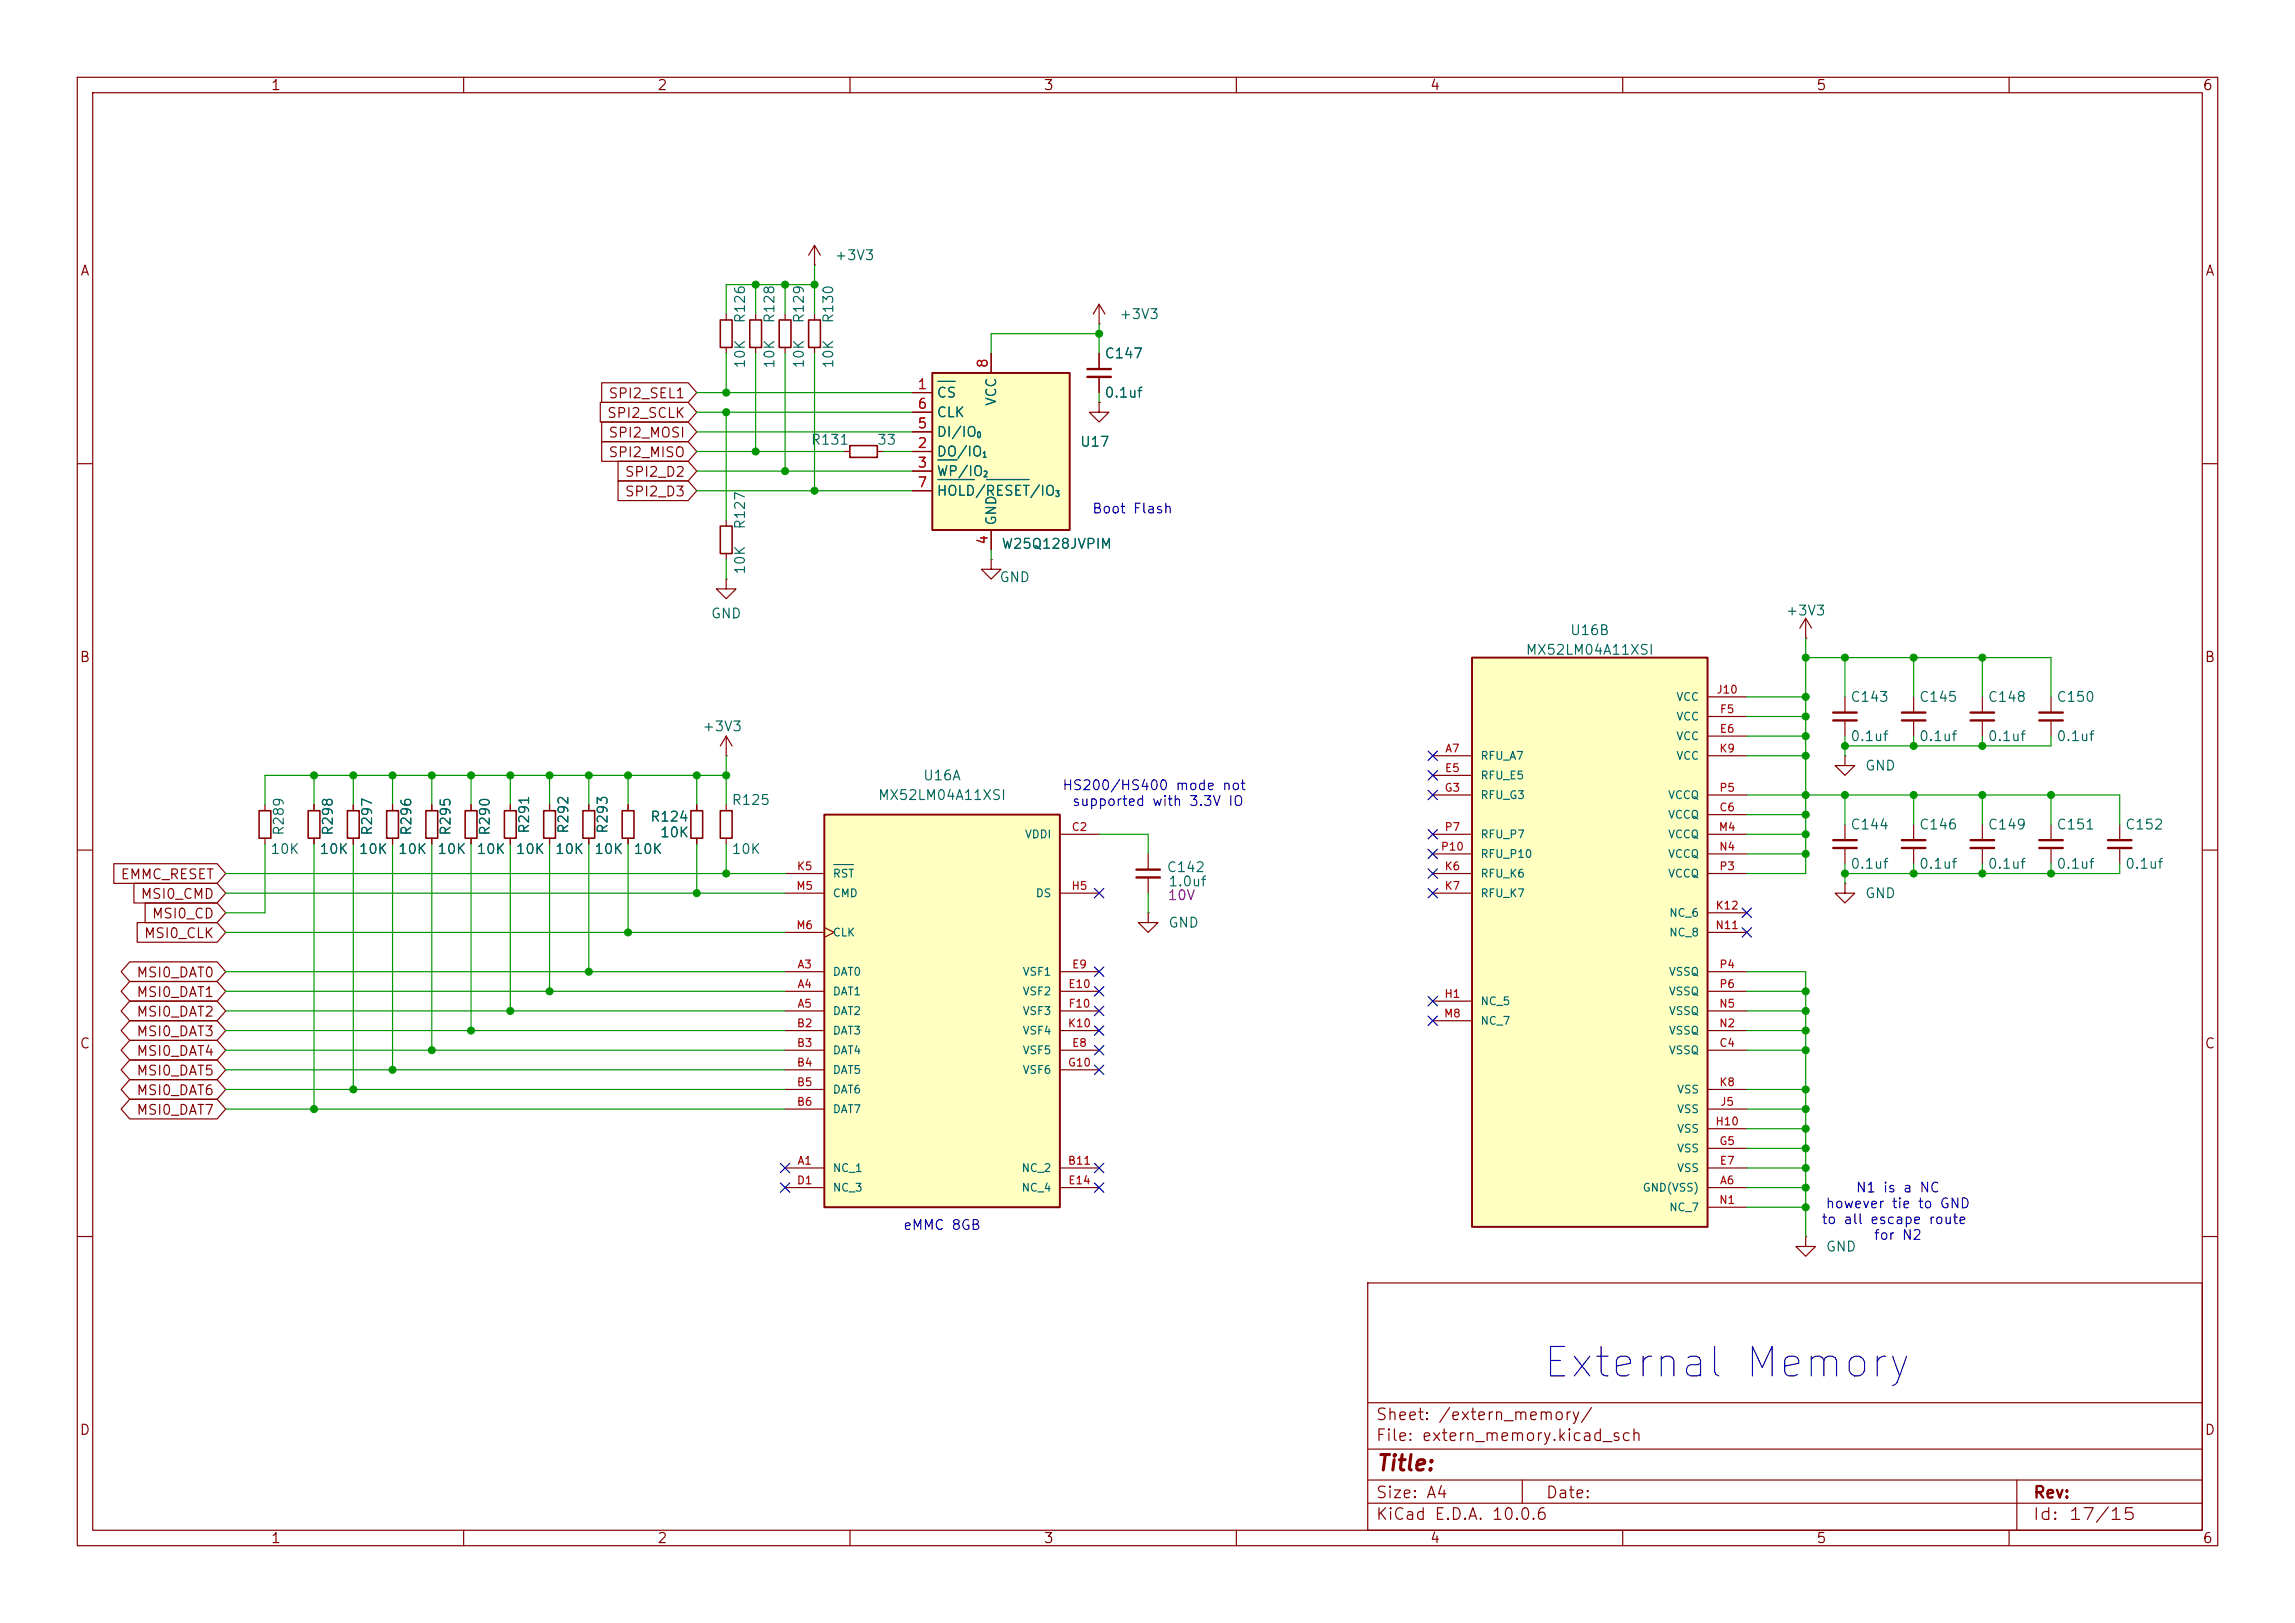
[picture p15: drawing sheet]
<svg xmlns="http://www.w3.org/2000/svg" width="297mm" height="210mm" viewBox="0 0 297 210" stroke-linecap="round" stroke-linejoin="round" font-family="sans-serif">
<defs><g id="words">
<text font-size="3.8" fill="#0000c2" x="199.4" y="179.2">External Memory</text>
<text font-size="2" fill="#840000" x="178" y="190.8">Title:</text>
<g font-size="1.5" fill="#840000">
<text x="178" y="184.1">Sheet: /extern_memory/</text>
<text x="178" y="186.8">File: extern_memory.kicad_sch</text>
<text x="178" y="197">KiCad E.D.A. 10.0.6</text>
<text x="178" y="194.2">Size: A4</text>
<text x="200" y="194.2">Date:</text>
<text x="262.9" y="197.1">Id:</text>
<text x="263" y="194.2">Rev:</text>
<text x="267.6" y="197.1">17/15</text>
</g>
<g font-size="1.3" fill="#840000">
<text x="35" y="12">1</text>
<text x="85" y="12">2</text>
<text x="135" y="12">3</text>
<text x="185" y="12">4</text>
<text x="235" y="12">5</text>
<text x="285" y="12">6</text>
<text x="10.3" y="36">A</text>
<text x="285.3" y="36">A</text>
<text x="78.7" y="51.9">SPI2_SEL1</text>
<text x="78.5" y="54.4">SPI2_SCLK</text>
<text x="78.7" y="59.5">SPI2_MISO</text>
<text x="78.7" y="56.9">SPI2_MOSI</text>
<text x="80.8" y="62">SPI2_D2</text>
<text x="80.8" y="64.6">SPI2_D3</text>
<text x="10.2" y="86">B</text>
<text x="285.2" y="86">B</text>
<text x="15.5" y="114.1">EMMC_RESET</text>
<text x="18.1" y="116.6">MSI0_CMD</text>
<text x="19.6" y="119.2">MSI0_CD</text>
<text x="18.5" y="121.7">MSI0_CLK</text>
<text x="17.6" y="126.8">MSI0_DAT0</text>
<text x="17.6" y="131.9">MSI0_DAT2</text>
<text x="17.6" y="129.3">MSI0_DAT1</text>
<text x="10.2" y="136">C</text>
<text x="17.6" y="134.4">MSI0_DAT3</text>
<text x="17.6" y="136.9">MSI0_DAT4</text>
<text x="285.2" y="136">C</text>
<text x="17.6" y="139.5">MSI0_DAT5</text>
<text x="17.6" y="142">MSI0_DAT6</text>
<text x="17.6" y="144.6">MSI0_DAT7</text>
<text x="10.2" y="186">D</text>
<text x="285.2" y="186">D</text>
<text x="35" y="200">1</text>
<text x="85" y="200">2</text>
<text x="135" y="200">3</text>
<text x="185" y="200">4</text>
<text x="235" y="200">5</text>
<text x="285" y="200">6</text>
</g>
<g font-size="1.3" fill="#006464">
<text x="107.9" y="34">+3V3</text>
<text x="96.7" y="41.9" transform="rotate(-90 96.7 41.9)">R126</text>
<text x="100.5" y="41.9" transform="rotate(-90 100.5 41.9)">R128</text>
<text x="104.3" y="41.9" transform="rotate(-90 104.3 41.9)">R129</text>
<text x="108.2" y="41.9" transform="rotate(-90 108.2 41.9)">R130</text>
<text x="144.8" y="41.6">+3V3</text>
<text x="96.7" y="47.8" transform="rotate(-90 96.7 47.8)">10K</text>
<text x="100.5" y="47.8" transform="rotate(-90 100.5 47.8)">10K</text>
<text x="104.3" y="47.8" transform="rotate(-90 104.3 47.8)">10K</text>
<text x="108.2" y="47.8" transform="rotate(-90 108.2 47.8)">10K</text>
<text x="142.9" y="46.7">C147</text>
<text x="121.1" y="51.8">CS</text>
<text x="129.2" y="52.6" transform="rotate(-90 129.2 52.6)">VCC</text>
<text x="142.9" y="51.8">0.1uf</text>
<text x="104.8" y="57.9">R131</text>
<text x="113.4" y="57.9">33</text>
<text x="121.1" y="59.4">DO/IO</text>
<text x="121.1" y="56.8">DI/IO</text>
<text x="121.1" y="54.3">CLK</text>
<text x="139.7" y="58.1">U17</text>
<text x="121.1" y="61.9">WP/IO</text>
<text x="121.1" y="64.5">HOLD/RESET/IO</text>
<text x="96.7" y="68.6" transform="rotate(-90 96.7 68.6)">R127</text>
<text x="129.2" y="68.1" transform="rotate(-90 129.2 68.1)">GND</text>
<text x="129.5" y="71.3">W25Q128JVPIM</text>
<text x="96.7" y="74.4" transform="rotate(-90 96.7 74.4)">10K</text>
<text x="129.3" y="75.6">GND</text>
<text x="91.9" y="80.3">GND</text>
<text x="203.1" y="82.5">U16B</text>
<text x="231" y="80">+3V3</text>
<text x="197.4" y="85">MX52LM04A11XSI</text>
<text x="90.8" y="94.9">+3V3</text>
<text x="239.4" y="91.1">C143</text>
<text x="248.3" y="91.1">C145</text>
<text x="257.2" y="91.1">C148</text>
<text x="266" y="91.1">C150</text>
<text x="119.4" y="101.3">U16A</text>
<text x="239.4" y="96.2">0.1uf</text>
<text x="241.3" y="100">GND</text>
<text x="248.3" y="96.2">0.1uf</text>
<text x="257.2" y="96.2">0.1uf</text>
<text x="266" y="96.2">0.1uf</text>
<text x="68.8" y="108" transform="rotate(-90 68.8 108)">R291</text>
<text x="73.9" y="108" transform="rotate(-90 73.9 108)">R292</text>
<text x="78.9" y="108" transform="rotate(-90 78.9 108)">R293</text>
<text x="84.1" y="106.6">R124</text>
<text x="94.6" y="104.5">R125</text>
<text x="113.5" y="103.8">MX52LM04A11XSI</text>
<text x="239.4" y="107.6">C144</text>
<text x="248.3" y="107.6">C146</text>
<text x="257.2" y="107.6">C149</text>
<text x="266" y="107.6">C151</text>
<text x="274.9" y="107.6">C152</text>
<text x="34.9" y="110.8">10K</text>
<text x="37" y="108.2" transform="rotate(-90 37 108.2)">R289</text>
<text x="41.3" y="110.8">10K</text>
<text x="43.4" y="108.2" transform="rotate(-90 43.4 108.2)">R298</text>
<text x="46.3" y="110.8">10K</text>
<text x="48.5" y="108.2" transform="rotate(-90 48.5 108.2)">R297</text>
<text x="51.4" y="110.8">10K</text>
<text x="53.5" y="108.2" transform="rotate(-90 53.5 108.2)">R296</text>
<text x="56.5" y="110.8">10K</text>
<text x="58.6" y="108.2" transform="rotate(-90 58.6 108.2)">R295</text>
<text x="61.6" y="110.8">10K</text>
<text x="63.7" y="108.2" transform="rotate(-90 63.7 108.2)">R290</text>
<text x="66.7" y="110.8">10K</text>
<text x="71.7" y="110.8">10K</text>
<text x="76.8" y="110.8">10K</text>
<text x="81.9" y="110.8">10K</text>
<text x="85.3" y="108.7">10K</text>
<text x="94.6" y="110.8">10K</text>
<text x="150.9" y="113.2">C142</text>
<text x="239.4" y="112.7">0.1uf</text>
<text x="248.3" y="112.7">0.1uf</text>
<text x="257.2" y="112.7">0.1uf</text>
<text x="266" y="112.7">0.1uf</text>
<text x="274.9" y="112.7">0.1uf</text>
<text x="151.1" y="115">1.0uf</text>
<text x="241.3" y="116.5">GND</text>
<text x="151.1" y="120.3">GND</text>
<text x="236.2" y="162.3">GND</text>
</g>
<g font-size="1.3" fill="#a90000">
<text x="128.1" y="47.7" transform="rotate(-90 128.1 47.7)">8</text>
<text x="118.6" y="50.7">1</text>
<text x="118.6" y="53.2">6</text>
<text x="118.6" y="58.3">2</text>
<text x="118.6" y="55.7">5</text>
<text x="118.6" y="60.8">3</text>
<text x="118.6" y="63.4">7</text>
<text x="128.1" y="70.6" transform="rotate(-90 128.1 70.6)">4</text>
</g>
<g font-size="1.3" fill="#0000c2">
<text x="141.3" y="66.8">Boot Flash</text>
<text x="137.4" y="102.6">HS200/HS400 mode not</text>
<text x="138.7" y="104.6">supported with 3.3V IO</text>
<text x="240.1" y="154.6">N1 is a NC</text>
<text x="116.8" y="159.5">eMMC 8GB</text>
<text x="235.6" y="158.7">to all escape route</text>
<text x="236.2" y="156.7">however tie to GND</text>
<text x="242.4" y="160.8">for N2</text>
</g>
<text font-size="1.3" fill="#840084" x="151" y="116.8">10V</text>
<g font-size="1" fill="#a90000">
<text x="222.1" y="90">J10</text>
<text x="222.5" y="95.1">E6</text>
<text x="222.5" y="92.5">F5</text>
<text x="186.9" y="100.1">E5</text>
<text x="186.9" y="97.6">A7</text>
<text x="222.4" y="97.6">K9</text>
<text x="138.6" y="107.8">C2</text>
<text x="186.9" y="102.7">G3</text>
<text x="186.9" y="107.8">P7</text>
<text x="222.4" y="107.8">M4</text>
<text x="222.4" y="105.2">C6</text>
<text x="222.4" y="102.7">P5</text>
<text x="103" y="112.8">K5</text>
<text x="186.4" y="110.3">P10</text>
<text x="186.9" y="112.8">K6</text>
<text x="222.4" y="110.3">N4</text>
<text x="222.4" y="112.8">P3</text>
<text x="103" y="115.4">M5</text>
<text x="138.6" y="115.4">H5</text>
<text x="186.9" y="115.4">K7</text>
<text x="221.9" y="117.9">K12</text>
<text x="103" y="120.5">M6</text>
<text x="103.1" y="125.5">A3</text>
<text x="138.7" y="125.5">E9</text>
<text x="221.9" y="120.5">N11</text>
<text x="222.4" y="125.5">P4</text>
<text x="103.1" y="128.1">A4</text>
<text x="103.1" y="130.6">A5</text>
<text x="138.2" y="128.1">E10</text>
<text x="138.2" y="130.6">F10</text>
<text x="186.8" y="131.9">M8</text>
<text x="186.8" y="129.4">H1</text>
<text x="222.4" y="130.6">N5</text>
<text x="222.4" y="128.1">P6</text>
<text x="103" y="133.2">B2</text>
<text x="103" y="135.7">B3</text>
<text x="138.1" y="133.2">K10</text>
<text x="138.7" y="135.7">E8</text>
<text x="222.4" y="133.2">N2</text>
<text x="222.4" y="135.7">C4</text>
<text x="103" y="138.2">B4</text>
<text x="103" y="140.8">B5</text>
<text x="103" y="143.3">B6</text>
<text x="138.1" y="138.2">G10</text>
<text x="222.4" y="140.8">K8</text>
<text x="222.5" y="143.3">J5</text>
<text x="221.9" y="145.9">H10</text>
<text x="222.4" y="148.4">G5</text>
<text x="103" y="153.5">D1</text>
<text x="103.1" y="150.9">A1</text>
<text x="138.1" y="150.9">B11</text>
<text x="138.2" y="153.5">E14</text>
<text x="222.5" y="150.9">E7</text>
<text x="222.5" y="153.5">A6</text>
<text x="222.4" y="156">N1</text>
</g>
<g font-size="1" fill="#006464">
<text x="216.9" y="93.5">VCC</text>
<text x="216.9" y="90.9">VCC</text>
<text x="191.5" y="98.6">RFU_A7</text>
<text x="191.5" y="101.1">RFU_E5</text>
<text x="216.9" y="96">VCC</text>
<text x="216.9" y="98.6">VCC</text>
<text x="191.5" y="103.6">RFU_G3</text>
<text x="215.8" y="106.2">VCCQ</text>
<text x="215.8" y="103.6">VCCQ</text>
<text x="107.7" y="113.8">RST</text>
<text x="132.6" y="108.7">VDDI</text>
<text x="191.5" y="113.8">RFU_K6</text>
<text x="191.5" y="108.7">RFU_P7</text>
<text x="191.5" y="111.3">RFU_P10</text>
<text x="215.8" y="108.7">VCCQ</text>
<text x="215.8" y="111.3">VCCQ</text>
<text x="215.8" y="113.8">VCCQ</text>
<text x="107.7" y="116.3">CMD</text>
<text x="134" y="116.3">DS</text>
<text x="191.5" y="116.3">RFU_K7</text>
<text x="215.9" y="118.9">NC_6</text>
<text x="107.7" y="121.4">CLK</text>
<text x="215.9" y="121.4">NC_8</text>
<text x="107.7" y="126.5">DAT0</text>
<text x="107.7" y="129">DAT1</text>
<text x="107.7" y="131.6">DAT2</text>
<text x="132.3" y="126.5">VSF1</text>
<text x="132.3" y="129">VSF2</text>
<text x="132.3" y="131.6">VSF3</text>
<text x="191.5" y="130.3">NC_5</text>
<text x="215.9" y="131.6">VSSQ</text>
<text x="215.9" y="126.5">VSSQ</text>
<text x="215.9" y="129">VSSQ</text>
<text x="107.7" y="134.1">DAT3</text>
<text x="107.7" y="136.7">DAT4</text>
<text x="132.3" y="136.7">VSF5</text>
<text x="132.3" y="134.1">VSF4</text>
<text x="191.5" y="132.8">NC_7</text>
<text x="215.9" y="136.7">VSSQ</text>
<text x="215.9" y="134.1">VSSQ</text>
<text x="107.7" y="139.2">DAT5</text>
<text x="107.7" y="141.7">DAT6</text>
<text x="132.3" y="139.2">VSF6</text>
<text x="217" y="141.7">VSS</text>
<text x="107.7" y="144.3">DAT7</text>
<text x="217" y="149.4">VSS</text>
<text x="217" y="146.8">VSS</text>
<text x="217" y="144.3">VSS</text>
<text x="107.7" y="151.9">NC_1</text>
<text x="107.7" y="154.4">NC_3</text>
<text x="132.1" y="151.9">NC_2</text>
<text x="132.1" y="154.4">NC_4</text>
<text x="212.5" y="154.4">GND(VSS)</text>
<text x="217" y="151.9">VSS</text>
<text x="215.9" y="157">NC_7</text>
</g>
<g font-size=".8" fill="#006464">
<text x="126.3" y="56.9">0</text>
<text x="127.1" y="59.4">1</text>
<text x="127.2" y="61.9">2</text>
<text x="136.5" y="64.5">3</text>
</g>
</g></defs>
<g fill="none" stroke="#840000" stroke-width=".15">
<path d="M10 10h277v190h-277zM12 12h273v186h-273zM60 10v2M110 10v2M160 10v2M210 10v2M260 10v2M109.2 58.4h.8M113.5 58.4h.8M10 60h2M128.3 72.4v1.3h1.2l-1.2 1.2-1.3-1.2h1.3M128.3 72.4h.1"/>
<path d="M285 60h2M256.5 90.2v2M256.5 93.2v2.1M10 110h2M94 104.1v.8M94 108.5v.7M256.5 106.7v2M256.5 109.7v2.1M285 110h2M10 160h2M177 166h108v32h-108zM285 160h2"/>
<path d="M60 198v2M110 198v2M160 198v2M177 194.5h108M177 191.5h108M177 187.5h108M177 181.5h108M197 191.5v3M210 198v2M260 198v2M261 191.5v6.5"/>
</g>
<path d="M110 57.7h3.5v1.5h-3.5zM93.2 104.9h1.5v3.6h-1.5z" fill="none" stroke="#840000" stroke-width=".2"/>
<path d="M255 92.2h3.1M255 93.2h3.1M255 108.7h3.1M255 109.7h3.1" fill="none" stroke="#840000" stroke-width=".3"/>
<path d="M120.6 48.3h17.8v20.3h-17.8z" fill="#ffffc2"/>
<path d="M120.6 48.3h17.8v20.3h-17.8z" fill="none" stroke="#840000" stroke-width=".25"/>
<g fill="none" stroke="#840000" stroke-width=".15">
<path d="M142.2 39.4v2.5M142.2 39.4l-.7 1.2M142.2 39.4l.8 1.2M118.1 50.8h2.5M118.1 58.4h2.5M118.1 55.9h2.5M118.1 53.3h2.5M128.3 45.7v2.6M142.2 52.1v1.2h1.3l-1.3 1.3-1.2-1.3h1.2M142.2 52.1h.1M142.2 41.9h.1M142.2 45.7v2.1"/>
<path d="M142.2 48.8v2M94 74.9v1.3h1.2l-1.2 1.3-1.3-1.3h1.3M94 74.9h.1M94 67.3v.8M94 71.6v.8M118.1 61h2.5M118.1 63.5h2.5M128.3 68.6v2.5M94 97.8h.1M94 95.3l-.8 1.2M94 95.3l.7 1.2M94 95.3v2.5"/>
<path d="M233.7 82.6h.1M233.7 80l-.8 1.3M233.7 80l.7 1.3M233.7 80v2.6M238.8 97.8v1.3h1.2l-1.2 1.2-1.3-1.2h1.3M238.8 97.8h.1M238.8 90.2v2M238.8 93.2v2.1M247.6 90.2v2M247.6 93.2v2.1M265.4 90.2v2M265.4 93.2v2.1"/>
<path d="M34.3 104.1v.8M34.3 108.5v.7M40.6 104.1v.8M40.6 108.5v.7M45.7 104.1v.8M45.7 108.5v.7M50.8 104.1v.8M50.8 108.5v.7M55.9 104.1v.8M55.9 108.5v.7M61 104.1v.8M61 108.5v.7"/>
<path d="M71.1 104.1v.8M71.1 108.5v.7M148.6 118.1v1.3h1.3l-1.3 1.3-1.3-1.3h1.3M148.6 118.1h.1M148.6 110.5v2M148.6 113.5v2.1M238.8 114.3v1.3h1.2l-1.2 1.2-1.3-1.2h1.3M238.8 114.3h.1M238.8 106.7v2M238.8 109.7v2.1M247.6 106.7v2M247.6 109.7v2.1"/>
<path d="M265.4 106.7v2M265.4 109.7v2.1M274.3 106.7v2M274.3 109.7v2.1M233.7 160v1.3h1.2l-1.2 1.3-1.3-1.3h1.3M233.7 160h.1"/>
</g>
<path d="M121.4 49.4h2.2M121.4 59.5h2.5M121.4 62.1h4.7M127.7 62.1h5.5" fill="none" stroke="#006464" stroke-width=".15"/>
<g fill="none" stroke="#840000" stroke-width=".3">
<path d="M140.7 47.8h3.1M140.7 48.8h3.1M237.2 92.2h3.1M237.2 93.2h3.1M246.1 92.2h3.1M246.1 93.2h3.1M263.9 92.2h3.1M263.9 93.2h3.1M147.1 112.5h3M147.1 113.5h3M237.2 108.7h3.1M237.2 109.7h3.1"/>
<path d="M246.1 108.7h3.1M246.1 109.7h3.1M263.9 108.7h3.1M263.9 109.7h3.1M272.8 108.7h3M272.8 109.7h3"/>
</g>
<path d="M93.2 68.1h1.5v3.5h-1.5zM33.5 104.9h1.6v3.6h-1.6zM39.9 104.9h1.5v3.6h-1.5zM45 104.9h1.5v3.6h-1.5zM50 104.9h1.6v3.6h-1.6zM55.1 104.9h1.5v3.6h-1.5zM60.2 104.9h1.5v3.6h-1.5zM70.4 104.9h1.5v3.6h-1.5z" fill="none" stroke="#840000" stroke-width=".2"/>
<path d="M106.7 105.4h30.5v50.8h-30.5z" fill="#ffffc2"/>
<path d="M106.7 105.4h30.5v50.8h-30.5z" fill="none" stroke="#840000" stroke-width=".25"/>
<g fill="none" stroke="#840000" stroke-width=".15">
<path d="M105.4 34.3h.1M105.4 31.8v2.5M105.4 31.8l-.8 1.2M105.4 31.8l.8 1.2M94 40.6v.8M94 45v.7M97.8 40.6v.8M97.8 45v.7M101.6 40.6v.8M101.6 45v.7M105.4 40.6v.8M105.4 45v.7"/>
<path d="M66 104.1v.8M66 108.5v.7M76.2 104.1v.8M76.2 108.5v.7M81.3 104.1v.8M81.3 108.5v.7M90.2 104.1v.8M90.2 108.5v.7M101.6 115.6h5.1M101.6 113h5.1M137.2 108h5M137.2 115.6h5"/>
<path d="M101.6 125.7h5.1M101.6 128.3h5.1M101.6 130.8h5.1M101.6 133.4h5.1M101.6 135.9h5.1M101.6 138.4h5.1M101.6 120.7h5.1M106.7 120l1.2 .7-1.2 .6M137.2 125.7h5M137.2 128.3h5M137.2 130.8h5M137.2 133.4h5"/>
<path d="M137.2 135.9h5M137.2 138.4h5M101.6 151.1h5.1M101.6 141h5.1M101.6 143.5h5.1M101.6 153.7h5.1M137.2 151.1h5M137.2 153.7h5"/>
</g>
<path d="M107.9 111.9h2.6" fill="none" stroke="#006464" stroke-width=".15"/>
<path d="M93.2 41.4h1.5v3.6h-1.5zM97 41.4h1.6v3.6h-1.6zM100.8 41.4h1.6v3.6h-1.6zM104.6 41.4h1.6v3.6h-1.6zM65.3 104.9h1.5v3.6h-1.5zM75.4 104.9h1.6v3.6h-1.6zM80.5 104.9h1.5v3.6h-1.5zM89.4 104.9h1.5v3.6h-1.5z" fill="none" stroke="#840000" stroke-width=".2"/>
<path d="M190.5 85.1h30.5v73.7h-30.5z" fill="#ffffc2"/>
<path d="M190.5 85.1h30.5v73.7h-30.5z" fill="none" stroke="#840000" stroke-width=".25"/>
<g fill="none" stroke="#840000" stroke-width=".15">
<path d="M77.7 52.1h11.4l1.1 1.2-1.1 1.3h-11.4zM77.9 57.1h11.2l1.1 1.3-1.1 1.3h-11.2zM77.9 54.6h11.2l1.1 1.3-1.1 1.3h-11.2zM77.9 49.5h11.2l1.1 1.3-1.1 1.3h-11.2zM80 59.7h9.1l1.1 1.3-1.1 1.2h-9.1zM118.1 50.8h2.5M118.1 58.4h2.5M118.1 55.9h2.5M118.1 53.3h2.5M128.3 45.7v2.6M142.2 52.1h.1M142.2 45.7v2.1"/>
<path d="M142.2 48.8v2M80 62.2h9.1l1.1 1.3-1.1 1.3h-9.1zM118.1 61h2.5M118.1 63.5h2.5M128.3 68.6v2.5M185.4 97.8h5.1M221 97.8h5.1M221 95.3h5.1M221 92.7h5.1M221 90.2h5.1M14.7 111.8h13.4l1.1 1.2-1.1 1.3h-13.4zM17.3 114.3h10.8l1.1 1.3-1.1 1.2h-10.8z"/>
<path d="M17.8 119.4h10.3l1.1 1.3-1.1 1.2h-10.3zM18.8 116.8h9.3l1.1 1.3-1.1 1.3h-9.3zM40.6 104.1v.8M40.6 108.5v.7M45.7 104.1v.8M45.7 108.5v.7M50.8 104.1v.8M50.8 108.5v.7M55.9 104.1v.8M55.9 108.5v.7M61 104.1v.8M61 108.5v.7"/>
<path d="M66 104.1v.8M66 108.5v.7M71.1 104.1v.8M71.1 108.5v.7M76.2 104.1v.8M76.2 108.5v.7M81.3 104.1v.8M81.3 108.5v.7M90.2 104.1v.8M90.2 108.5v.7M185.4 100.3h5.1M185.4 102.9h5.1"/>
<path d="M185.4 113h5.1M185.4 115.6h5.1M185.4 108h5.1M185.4 110.5h5.1M221 105.4h5.1M221 102.9h5.1M221 113h5.1M221 118.1h5.1M221 108h5.1M221 110.5h5.1M16.8 124.5h11.3l1.1 1.2-1.1 1.3h-11.3l-1.1-1.3zM16.8 132.1h11.3l1.1 1.3-1.1 1.2h-11.3l-1.1-1.2z"/>
<path d="M16.8 137.2h11.3l1.1 1.2-1.1 1.3h-11.3l-1.1-1.3zM16.8 134.6h11.3l1.1 1.3-1.1 1.3h-11.3l-1.1-1.3zM16.8 129.5h11.3l1.1 1.3-1.1 1.3h-11.3l-1.1-1.3zM16.8 139.7h11.3l1.1 1.3-1.1 1.2h-11.3l-1.1-1.2zM16.8 127h11.3l1.1 1.3-1.1 1.2h-11.3l-1.1-1.2zM185.4 129.5h5.1M185.4 132.1h5.1M221 135.9h5.1M221 133.4h5.1M221 130.8h5.1M221 120.7h5.1M221 125.7h5.1"/>
<path d="M221 128.3h5.1M16.8 142.2h11.3l1.1 1.3-1.1 1.3h-11.3l-1.1-1.3zM221 153.7h5.1M221 151.1h5.1M221 148.6h5.1M221 146.1h5.1M221 143.5h5.1M221 141h5.1M221 156.2h5.1"/>
</g>
<g fill="none" stroke="#009600" stroke-width=".15">
<path d="M97.8 36.8v3.8M101.6 36.8v3.8M105.4 36.8h-11.4v3.8M105.4 34.3v6.3M90.2 58.4h19M90.2 50.8h27.9M90.2 53.3h27.9M90.2 55.9h27.9M94 45.7v5.1M94 53.3v14M97.8 45.7v12.7M101.6 45.7v15.3"/>
<path d="M105.4 45.7v17.8M114.3 58.4h3.8M142.2 41.9v3.8M142.2 50.8v1.3M142.2 43.2h-13.9v2.5M90.2 61h27.9M90.2 63.5h27.9M94 72.4v2.5M128.3 71.1v1.3M94 97.8v6.3M226.1 90.2h7.6M226.1 92.7h7.6"/>
<path d="M226.1 97.8h7.6M226.1 95.3h7.6M233.7 82.6v30.4h-7.6M233.7 85.1h31.7v5.1M238.8 85.1v5.1M238.8 95.3v2.5M247.6 85.1v5.1M247.6 95.3v1.2M256.5 85.1v5.1M256.5 95.3v1.2M265.4 95.3v1.2h-26.6M29.2 115.6h72.4"/>
<path d="M29.2 113h72.4M34.3 109.2v8.9h-5.1M40.6 100.3v3.8M40.6 109.2v34.3M45.7 100.3v3.8M45.7 109.2v31.8M50.8 100.3v3.8M50.8 109.2v29.2M55.9 100.3v3.8M55.9 109.2v26.7M61 100.3v3.8M61 109.2v24.2"/>
<path d="M66 100.3v3.8M66 109.2v21.6M71.1 100.3v3.8M71.1 109.2v19.1M76.2 100.3v3.8M76.2 109.2v16.5M81.3 100.3v3.8M81.3 109.2v11.5M90.2 100.3v3.8M90.2 109.2v6.4M94 109.2v3.8M94 100.3h-59.7v3.8"/>
<path d="M142.2 108h6.4v2.5M148.6 115.6v2.5M226.1 108h7.6M226.1 105.4h7.6M226.1 110.5h7.6M226.1 102.9h48.2v3.8M238.8 102.9v3.8M238.8 111.8v2.5M247.6 102.9v3.8M247.6 111.8v1.2M256.5 102.9v3.8M256.5 111.8v1.2"/>
<path d="M265.4 102.9v3.8M265.4 111.8v1.2M274.3 111.8v1.2h-35.5M29.2 135.9h72.4M29.2 133.4h72.4M29.2 138.4h72.4M29.2 120.7h72.4M29.2 128.3h72.4M29.2 125.7h72.4M29.2 130.8h72.4M226.1 135.9h7.6M226.1 133.4h7.6"/>
<path d="M226.1 128.3h7.6M226.1 125.7h7.6v34.3M226.1 130.8h7.6M29.2 143.5h72.4M29.2 141h72.4M226.1 143.5h7.6M226.1 141h7.6M226.1 156.2h7.6M226.1 153.7h7.6M226.1 146.1h7.6M226.1 148.6h7.6M226.1 151.1h7.6"/>
</g>
<g fill="none" stroke="#000084" stroke-width=".15">
<path d="M184.8 97.2l1.2 1.2M184.8 99.7l1.2 1.2M186 97.2l-1.2 1.2M186 99.7l-1.2 1.2M141.6 115l1.2 1.2M142.8 115l-1.2 1.2M184.8 109.9l1.2 1.2M184.8 115l1.2 1.2M184.8 112.4l1.2 1.2M184.8 107.3l1.2 1.3M184.8 102.3l1.2 1.2M186 109.9l-1.2 1.2"/>
<path d="M186 107.3l-1.2 1.3M186 115l-1.2 1.2M186 112.4l-1.2 1.2M186 102.3l-1.2 1.2M225.5 117.5l1.2 1.2M226.7 117.5l-1.2 1.2M141.6 135.3l1.2 1.2M141.6 130.2l1.2 1.2M141.6 125.1l1.2 1.2M141.6 127.7l1.2 1.2M141.6 132.7l1.2 1.3M141.6 137.8l1.2 1.2"/>
<path d="M142.8 135.3l-1.2 1.2M142.8 130.2l-1.2 1.2M142.8 125.1l-1.2 1.2M142.8 127.7l-1.2 1.2M142.8 132.7l-1.2 1.3M142.8 137.8l-1.2 1.2M184.8 128.9l1.2 1.2M184.8 131.5l1.2 1.2M186 128.9l-1.2 1.2M186 131.5l-1.2 1.2M225.5 120l1.2 1.3M226.7 120l-1.2 1.3"/>
<path d="M101 153.1l1.2 1.2M101 150.5l1.2 1.2M102.2 153.1l-1.2 1.2M102.2 150.5l-1.2 1.2M141.6 153.1l1.2 1.2M141.6 150.5l1.2 1.2M142.8 153.1l-1.2 1.2M142.8 150.5l-1.2 1.2"/>
</g>
<path d="M121.4 49.4h2.2M121.4 59.5h2.5M121.4 62.1h4.7M127.7 62.1h5.5" fill="none" stroke="#006464" stroke-width=".15"/>
<g fill="#009600" stroke="#009600" stroke-width=".13">
<circle cx="142.2" cy="43.2" r=".46"/>
<circle cx="94" cy="100.3" r=".46"/>
<circle cx="90.2" cy="100.3" r=".46"/>
<circle cx="94" cy="53.3" r=".46"/>
<circle cx="50.8" cy="100.3" r=".46"/>
<circle cx="61" cy="100.3" r=".46"/>
<circle cx="55.9" cy="100.3" r=".46"/>
<circle cx="50.8" cy="138.4" r=".46"/>
<circle cx="61" cy="133.4" r=".46"/>
<circle cx="45.7" cy="141" r=".46"/>
<circle cx="40.6" cy="143.5" r=".46"/>
<circle cx="55.9" cy="135.9" r=".46"/>
<circle cx="45.7" cy="100.3" r=".46"/>
<circle cx="40.6" cy="100.3" r=".46"/>
<circle cx="76.2" cy="125.7" r=".46"/>
<circle cx="66" cy="130.8" r=".46"/>
<circle cx="81.3" cy="120.7" r=".46"/>
<circle cx="71.1" cy="128.3" r=".46"/>
<circle cx="76.2" cy="100.3" r=".46"/>
<circle cx="81.3" cy="100.3" r=".46"/>
<circle cx="90.2" cy="115.6" r=".46"/>
<circle cx="94" cy="113" r=".46"/>
<circle cx="71.1" cy="100.3" r=".46"/>
<circle cx="66" cy="100.3" r=".46"/>
<circle cx="101.6" cy="61" r=".46"/>
<circle cx="97.8" cy="58.4" r=".46"/>
<circle cx="105.4" cy="63.5" r=".46"/>
<circle cx="97.8" cy="36.8" r=".46"/>
<circle cx="101.6" cy="36.8" r=".46"/>
<circle cx="94" cy="50.8" r=".46"/>
<circle cx="105.4" cy="36.8" r=".46"/>
<circle cx="233.7" cy="156.2" r=".46"/>
<circle cx="233.7" cy="153.7" r=".46"/>
<circle cx="233.7" cy="146.1" r=".46"/>
<circle cx="233.7" cy="148.6" r=".46"/>
<circle cx="233.7" cy="151.1" r=".46"/>
<circle cx="233.7" cy="141" r=".46"/>
<circle cx="233.7" cy="143.5" r=".46"/>
<circle cx="233.7" cy="95.3" r=".46"/>
<circle cx="238.8" cy="96.5" r=".46"/>
<circle cx="233.7" cy="97.8" r=".46"/>
<circle cx="233.7" cy="102.9" r=".46"/>
<circle cx="233.7" cy="105.4" r=".46"/>
<circle cx="238.8" cy="102.9" r=".46"/>
<circle cx="233.7" cy="108" r=".46"/>
<circle cx="233.7" cy="90.2" r=".46"/>
<circle cx="233.7" cy="92.7" r=".46"/>
<circle cx="247.6" cy="85.1" r=".46"/>
<circle cx="238.8" cy="85.1" r=".46"/>
<circle cx="256.5" cy="96.5" r=".46"/>
<circle cx="247.6" cy="102.9" r=".46"/>
<circle cx="247.6" cy="113" r=".46"/>
<circle cx="233.7" cy="85.1" r=".46"/>
<circle cx="256.5" cy="113" r=".46"/>
<circle cx="265.4" cy="113" r=".46"/>
<circle cx="247.6" cy="96.5" r=".46"/>
<circle cx="265.4" cy="102.9" r=".46"/>
<circle cx="256.5" cy="102.9" r=".46"/>
<circle cx="256.5" cy="85.1" r=".46"/>
<circle cx="238.8" cy="113" r=".46"/>
<circle cx="233.7" cy="110.5" r=".46"/>
<circle cx="233.7" cy="135.9" r=".46"/>
<circle cx="233.7" cy="133.4" r=".46"/>
<circle cx="233.7" cy="130.8" r=".46"/>
<circle cx="233.7" cy="128.3" r=".46"/>
</g>
<use href="#words"/>
</svg>
